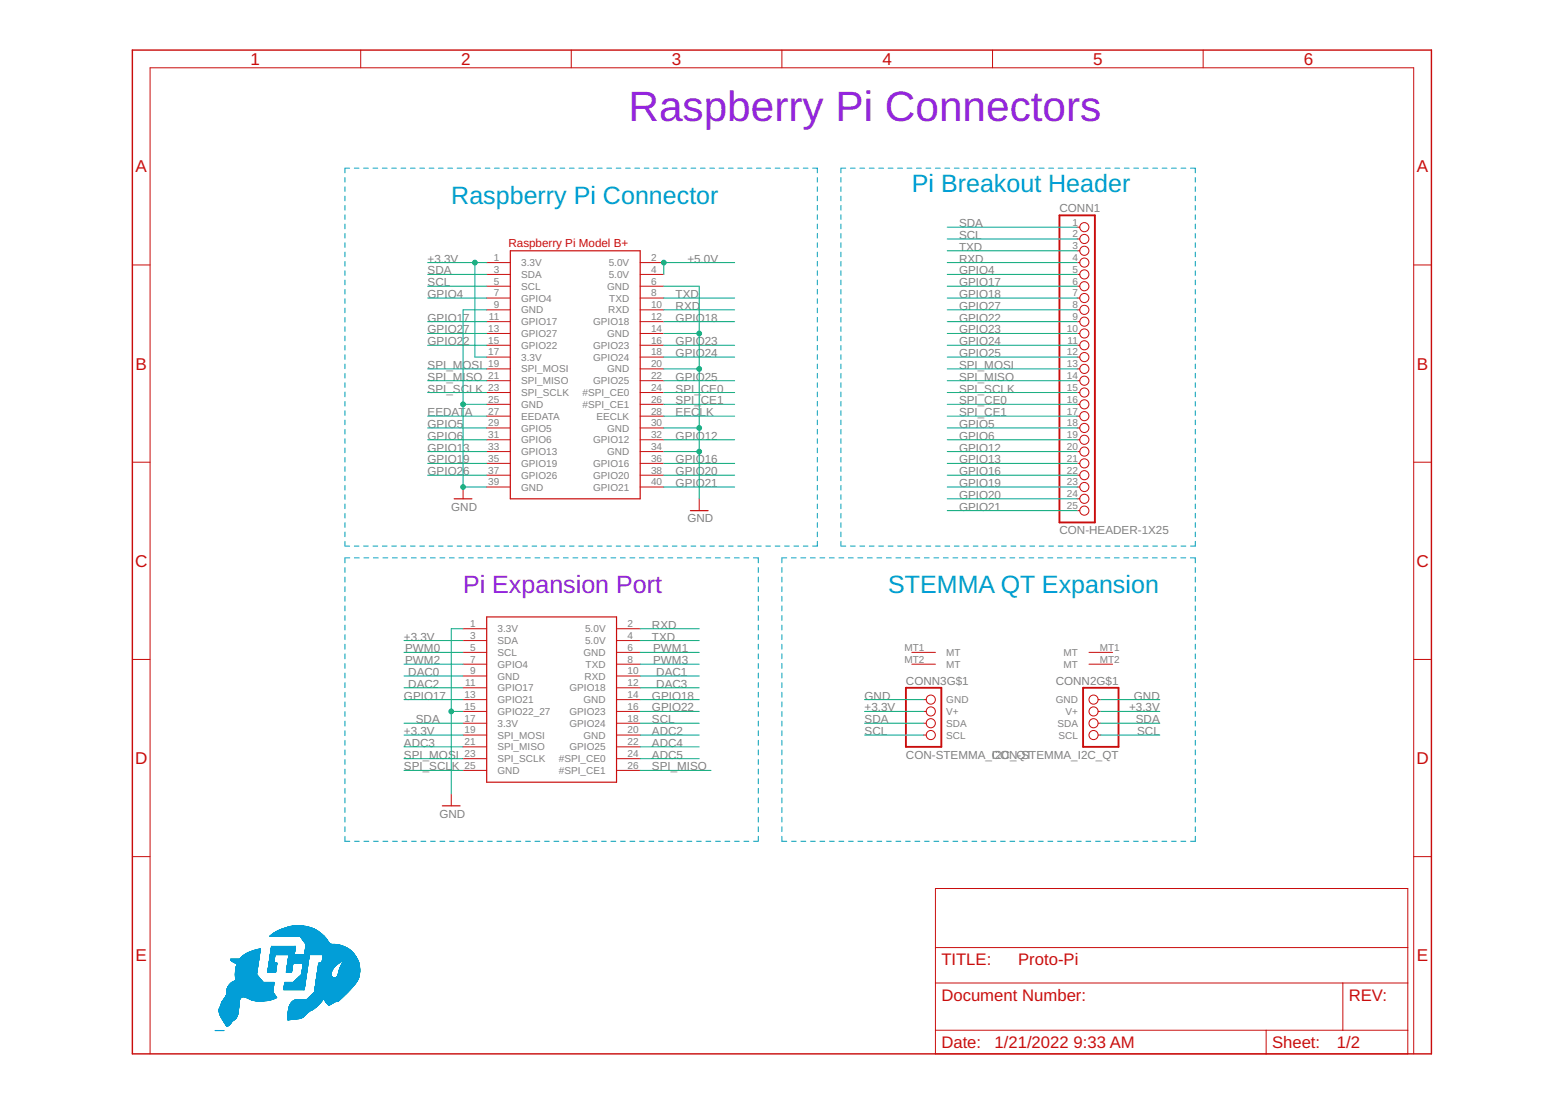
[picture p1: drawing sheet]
<svg xmlns="http://www.w3.org/2000/svg" width="420mm" height="297mm" viewBox="0 0 420 297" stroke-linecap="round" stroke-linejoin="round" font-family="sans-serif">
<defs><g id="words">
<text font-size="11.4" fill="#9425de" x="168.9" y="32.5">Raspberry Pi Connectors</text>
<g font-size="6.7" fill="#029ed7">
<text x="245.1" y="51.6">Pi Breakout Header</text>
<text x="121.3" y="54.7">Raspberry Pi Connector</text>
<text x="238.8" y="159.5">STEMMA QT Expansion</text>
</g>
<text font-size="6.7" fill="#9425de" x="124.5" y="159.5">Pi Expansion Port</text>
<g font-size="4.6" fill="#c90d0c">
<text x="67.4" y="17.5">1</text>
<text x="124" y="17.5">2</text>
<text x="180.6" y="17.5">3</text>
<text x="237.2" y="17.5">4</text>
<text x="293.8" y="17.5">5</text>
<text x="350.5" y="17.5">6</text>
<text x="36.4" y="46.4">A</text>
<text x="380.9" y="46.4">A</text>
<text x="36.4" y="99.4">B</text>
<text x="380.9" y="99.4">B</text>
<text x="36.3" y="152.4">C</text>
<text x="380.8" y="152.4">C</text>
<text x="36.3" y="205.4">D</text>
<text x="380.8" y="205.4">D</text>
<text x="36.4" y="258.4">E</text>
<text x="380.9" y="258.4">E</text>
</g>
<g font-size="4.5" fill="#c90d0c">
<text x="253" y="259.5">TITLE:</text>
<text x="273.7" y="259.5">Proto-Pi</text>
<text x="253" y="269">Document Number:</text>
<text x="362.6" y="269">REV:</text>
<text x="253" y="281.7">Date:</text>
<text x="267.3" y="281.7">1/21/2022</text>
<text x="288.6" y="281.7">9:33 AM</text>
<text x="341.9" y="281.7">Sheet:</text>
<text x="359.4" y="281.7">1/2</text>
</g>
<g font-size="3.1" fill="#808080">
<text x="284.8" y="57.1">CONN1</text>
<text x="257.8" y="61.1">SDA</text>
<text x="257.8" y="64.2">SCL</text>
<text x="114.9" y="70.6">+3.3V</text>
<text x="184.8" y="70.6">+5.0V</text>
<text x="257.8" y="67.4">TXD</text>
<text x="257.8" y="70.6">RXD</text>
<text x="114.9" y="73.8">SDA</text>
<text x="114.9" y="76.9">SCL</text>
<text x="257.8" y="73.8">GPIO4</text>
<text x="257.8" y="76.9">GPIO17</text>
<text x="114.9" y="80.1">GPIO4</text>
<text x="181.6" y="80.1">TXD</text>
<text x="181.6" y="83.3">RXD</text>
<text x="257.8" y="83.3">GPIO27</text>
<text x="257.8" y="80.1">GPIO18</text>
<text x="114.9" y="86.5">GPIO1</text>
<text x="114.9" y="89.6">GPIO2</text>
<text x="124.5" y="86.5">7</text>
<text x="124.5" y="89.6">7</text>
<text x="181.6" y="86.5">GPIO18</text>
<text x="257.8" y="86.5">GPIO22</text>
<text x="257.8" y="89.6">GPIO23</text>
<text x="114.9" y="92.8">GPIO2</text>
<text x="124.5" y="92.8">2</text>
<text x="181.6" y="96">GPIO24</text>
<text x="181.6" y="92.8">GPIO23</text>
<text x="257.8" y="92.8">GPIO24</text>
<text x="257.8" y="96">GPIO25</text>
<text x="114.9" y="99.2">SPI_MOSI</text>
<text x="257.8" y="99.2">SPI_MOSI</text>
<text x="114.9" y="102.3">SPI_MI</text>
<text x="114.9" y="105.5">SPI_SCLK</text>
<text x="125.2" y="102.3">SO</text>
<text x="181.6" y="102.3">GPIO25</text>
<text x="181.6" y="105.5">SPI_</text>
<text x="188.4" y="105.5">CE0</text>
<text x="257.8" y="102.3">SPI_MISO</text>
<text x="257.8" y="105.5">SPI_SCLK</text>
<text x="114.9" y="111.9">EEDAT</text>
<text x="124.9" y="111.9">A</text>
<text x="181.6" y="108.7">SPI_</text>
<text x="181.6" y="111.9">EEC</text>
<text x="188.1" y="111.9">LK</text>
<text x="188.4" y="108.7">CE1</text>
<text x="257.8" y="108.7">SPI_CE0</text>
<text x="257.8" y="111.9">SPI_CE1</text>
<text x="114.9" y="115">GPIO5</text>
<text x="114.9" y="118.2">GPIO6</text>
<text x="181.6" y="118.2">GPIO12</text>
<text x="257.8" y="115">GPIO5</text>
<text x="257.8" y="118.2">GPIO6</text>
<text x="114.9" y="121.4">GPIO1</text>
<text x="114.9" y="124.6">GPIO1</text>
<text x="124.5" y="121.4">3</text>
<text x="124.5" y="124.6">9</text>
<text x="181.6" y="124.6">GPIO16</text>
<text x="257.8" y="124.6">GPIO13</text>
<text x="257.8" y="121.4">GPIO12</text>
<text x="114.9" y="127.7">GPIO2</text>
<text x="124.5" y="127.7">6</text>
<text x="181.6" y="127.7">GPIO20</text>
<text x="181.6" y="130.9">GPIO21</text>
<text x="257.8" y="130.9">GPIO19</text>
<text x="257.8" y="127.7">GPIO16</text>
<text x="121.3" y="137.3">GND</text>
<text x="257.8" y="134.1">GPIO20</text>
<text x="257.8" y="137.3">GPIO21</text>
<text x="184.8" y="140.4">GND</text>
<text x="284.8" y="143.6">CON-HEADER-1X25</text>
<text x="108.6" y="172.2">+3.3V</text>
<text x="175.3" y="172.2">TXD</text>
<text x="175.3" y="169">RXD</text>
<text x="108.9" y="175.4">PWM0</text>
<text x="108.9" y="178.5">PWM2</text>
<text x="175.6" y="175.4">PWM1</text>
<text x="175.6" y="178.5">PWM3</text>
<text x="109.8" y="181.7">DAC0</text>
<text x="109.8" y="184.9">DAC2</text>
<text x="176.4" y="181.7">DAC1</text>
<text x="176.4" y="184.9">DAC3</text>
<text x="243.5" y="184.1">CONN3G$1</text>
<text x="283.8" y="184.1">CONN2G$1</text>
<text x="108.6" y="188.1">GPIO17</text>
<text x="175.3" y="191.2">GPIO22</text>
<text x="175.3" y="188.1">GPIO18</text>
<text x="232.4" y="191.2">+3.3V</text>
<text x="232.4" y="188.1">GND</text>
<text x="303.5" y="191.2">+3.3V</text>
<text x="304.8" y="188.1">GND</text>
<text x="108.6" y="197.6">+3.3V</text>
<text x="111.8" y="194.4">SDA</text>
<text x="175.3" y="194.4">SCL</text>
<text x="175.3" y="197.6">ADC2</text>
<text x="232.4" y="194.4">SDA</text>
<text x="232.4" y="197.6">SCL</text>
<text x="305.3" y="194.4">SDA</text>
<text x="305.7" y="197.6">SCL</text>
<text x="108.6" y="203.9">SPI_MOSI</text>
<text x="108.6" y="200.8">ADC3</text>
<text x="175.3" y="200.8">ADC4</text>
<text x="175.3" y="203.9">ADC5</text>
<text x="243.5" y="203.9">CON-STEMMA_CON-STEMMA_I2C_QT</text>
<text x="266.7" y="203.9">I2C_QT</text>
<text x="108.6" y="207.1">SPI_SCL</text>
<text x="121.5" y="207.1">K</text>
<text x="175.3" y="207.1">SPI_MISO</text>
<text x="118.1" y="219.8">GND</text>
</g>
<text font-size="3.1" fill="#c90d0c" x="136.7" y="66.5">Raspberry Pi Model B+</text>
<g font-size="2.7" fill="#808080">
<text x="288.3" y="60.6">1</text>
<text x="288.3" y="63.8">2</text>
<text x="132.7" y="70.2">1</text>
<text x="140.1" y="71.6">3.3V</text>
<text x="163.6" y="71.6">5.0V</text>
<text x="175" y="70.2">2</text>
<text x="288.3" y="67">3</text>
<text x="288.3" y="70.2">4</text>
<text x="132.7" y="76.5">5</text>
<text x="132.7" y="73.3">3</text>
<text x="140.1" y="77.9">SCL</text>
<text x="140.1" y="74.7">SDA</text>
<text x="163.2" y="77.9">GND</text>
<text x="163.6" y="74.7">5.0V</text>
<text x="175" y="73.3">4</text>
<text x="175" y="76.5">6</text>
<text x="288.3" y="73.3">5</text>
<text x="288.3" y="76.5">6</text>
<text x="132.7" y="82.9">9</text>
<text x="132.7" y="79.7">7</text>
<text x="140.1" y="81.1">GPIO4</text>
<text x="163.8" y="81.1">TXD</text>
<text x="175" y="82.9">10</text>
<text x="175" y="79.7">8</text>
<text x="288.3" y="79.7">7</text>
<text x="288.3" y="82.9">8</text>
<text x="131.2" y="89.2">13</text>
<text x="131.4" y="86">11</text>
<text x="140.1" y="84.2">GND</text>
<text x="140.1" y="87.4">GPIO17</text>
<text x="159.4" y="87.4">GPIO18</text>
<text x="163.5" y="84.2">RXD</text>
<text x="175" y="89.2">14</text>
<text x="175" y="86">12</text>
<text x="286.8" y="89.2">10</text>
<text x="288.3" y="86">9</text>
<text x="131.2" y="95.6">17</text>
<text x="131.2" y="92.4">15</text>
<text x="140.1" y="93.8">GPIO22</text>
<text x="140.1" y="90.6">GPIO27</text>
<text x="159.4" y="93.8">GPIO23</text>
<text x="163.2" y="90.6">GND</text>
<text x="175" y="92.4">16</text>
<text x="175" y="95.6">18</text>
<text x="286.8" y="95.6">12</text>
<text x="287" y="92.4">11</text>
<text x="131.2" y="101.9">21</text>
<text x="131.2" y="98.7">19</text>
<text x="140.1" y="96.9">3.3V</text>
<text x="140.1" y="100.1">SPI_MOSI</text>
<text x="159.4" y="96.9">GPIO24</text>
<text x="163.2" y="100.1">GND</text>
<text x="175" y="98.7">20</text>
<text x="175" y="101.9">22</text>
<text x="286.8" y="98.7">13</text>
<text x="286.8" y="101.9">14</text>
<text x="131.2" y="105.1">23</text>
<text x="140.1" y="103.3">SPI_MISO</text>
<text x="140.1" y="106.5">SPI_SCLK</text>
<text x="156.6" y="106.5">#SPI_CE0</text>
<text x="159.4" y="103.3">GPIO25</text>
<text x="175" y="105.1">24</text>
<text x="286.8" y="105.1">15</text>
<text x="131.2" y="111.4">27</text>
<text x="131.2" y="108.2">25</text>
<text x="140.1" y="112.8">EEDATA</text>
<text x="140.1" y="109.6">GND</text>
<text x="156.6" y="109.6">#SPI_CE1</text>
<text x="160.3" y="112.8">EECLK</text>
<text x="175" y="108.2">26</text>
<text x="175" y="111.4">28</text>
<text x="286.8" y="108.2">16</text>
<text x="286.8" y="111.4">17</text>
<text x="131.2" y="114.6">29</text>
<text x="131.2" y="117.8">31</text>
<text x="140.1" y="116">GPIO5</text>
<text x="140.1" y="119.2">GPIO6</text>
<text x="159.4" y="119.2">GPIO12</text>
<text x="163.2" y="116">GND</text>
<text x="175" y="114.6">30</text>
<text x="175" y="117.8">32</text>
<text x="286.8" y="114.6">18</text>
<text x="286.8" y="117.8">19</text>
<text x="131.2" y="120.9">33</text>
<text x="131.2" y="124.1">35</text>
<text x="140.1" y="122.3">GPIO13</text>
<text x="140.1" y="125.5">GPIO19</text>
<text x="159.4" y="125.5">GPIO16</text>
<text x="163.2" y="122.3">GND</text>
<text x="175" y="120.9">34</text>
<text x="175" y="124.1">36</text>
<text x="286.8" y="120.9">20</text>
<text x="286.8" y="124.1">21</text>
<text x="131.2" y="130.5">39</text>
<text x="131.2" y="127.3">37</text>
<text x="140.1" y="131.9">GND</text>
<text x="140.1" y="128.7">GPIO26</text>
<text x="159.4" y="128.7">GPIO20</text>
<text x="159.4" y="131.9">GPIO21</text>
<text x="175" y="127.3">38</text>
<text x="175" y="130.5">40</text>
<text x="286.8" y="127.3">22</text>
<text x="286.8" y="130.5">23</text>
<text x="286.8" y="133.6">24</text>
<text x="286.8" y="136.8">25</text>
<text x="126.4" y="168.6">1</text>
<text x="126.4" y="171.7">3</text>
<text x="133.7" y="170">3.3V</text>
<text x="133.7" y="173.1">SDA</text>
<text x="157.3" y="170">5.0V</text>
<text x="157.3" y="173.1">5.0V</text>
<text x="168.7" y="168.6">2</text>
<text x="168.7" y="171.7">4</text>
<text x="126.4" y="178.1">7</text>
<text x="126.4" y="174.9">5</text>
<text x="133.7" y="179.5">GPIO4</text>
<text x="133.7" y="176.3">SCL</text>
<text x="156.8" y="176.3">GND</text>
<text x="157.4" y="179.5">TXD</text>
<text x="168.7" y="174.9">6</text>
<text x="168.7" y="178.1">8</text>
<text x="243.1" y="174.9">MT1</text>
<text x="243.1" y="178.1">MT2</text>
<text x="254.4" y="176.3">MT</text>
<text x="254.4" y="179.5">MT</text>
<text x="285.9" y="176.3">MT</text>
<text x="285.9" y="179.5">MT</text>
<text x="295.7" y="174.9">MT1</text>
<text x="295.7" y="178.1">MT2</text>
<text x="125.1" y="184.4">11</text>
<text x="126.4" y="181.3">9</text>
<text x="133.7" y="182.7">GND</text>
<text x="133.7" y="185.8">GPIO17</text>
<text x="153.1" y="185.8">GPIO18</text>
<text x="157.1" y="182.7">RXD</text>
<text x="168.7" y="184.4">12</text>
<text x="168.7" y="181.3">10</text>
<text x="124.9" y="187.6">13</text>
<text x="124.9" y="190.8">15</text>
<text x="133.7" y="189">GPIO21</text>
<text x="156.8" y="189">GND</text>
<text x="168.7" y="187.6">14</text>
<text x="168.7" y="190.8">16</text>
<text x="254.4" y="189">GND</text>
<text x="283.8" y="189">GND</text>
<text x="124.9" y="194">17</text>
<text x="124.9" y="197.1">19</text>
<text x="133.7" y="195.4">3.3V</text>
<text x="133.7" y="192.2">GPIO22_27</text>
<text x="153.1" y="192.2">GPIO23</text>
<text x="153.1" y="195.4">GPIO24</text>
<text x="168.7" y="197.1">20</text>
<text x="168.7" y="194">18</text>
<text x="254.4" y="195.4">SDA</text>
<text x="254.4" y="192.2">V+</text>
<text x="284.3" y="195.4">SDA</text>
<text x="286.4" y="192.2">V+</text>
<text x="124.9" y="200.3">21</text>
<text x="124.9" y="203.5">23</text>
<text x="133.7" y="201.7">SPI_MISO</text>
<text x="133.7" y="198.5">SPI_MOSI</text>
<text x="153.1" y="201.7">GPIO25</text>
<text x="156.8" y="198.5">GND</text>
<text x="168.7" y="203.5">24</text>
<text x="168.7" y="200.3">22</text>
<text x="254.4" y="198.5">SCL</text>
<text x="284.6" y="198.5">SCL</text>
<text x="124.9" y="206.7">25</text>
<text x="133.7" y="208.1">GND</text>
<text x="133.7" y="204.9">SPI_SCLK</text>
<text x="150.2" y="204.9">#SPI_CE0</text>
<text x="150.2" y="208.1">#SPI_CE1</text>
<text x="168.7" y="206.7">26</text>
</g>
</g></defs>
<g fill="none" stroke="#029ed7" stroke-width=".27">
<path d="M92.7 47.7v1.3M92.7 50.2v1.3M92.7 52.7v1.3M92.7 55.2v1.3M92.7 57.7v1.3M94 45.2h-1.3v1.3M95.2 45.2h1.3M97.7 45.2h1.3M100.3 45.2h1.2M102.8 45.2h1.3M105.3 45.2h1.3M107.8 45.2h1.3"/>
<path d="M110.3 45.2h1.3M112.8 45.2h1.3M115.4 45.2h1.2M117.9 45.2h1.2M120.4 45.2h1.2M122.9 45.2h1.3M125.4 45.2h1.3M127.9 45.2h1.3M130.5 45.2h1.2M132.9 45.2h1.3M135.5 45.2h1.2M138 45.2h1.3"/>
<path d="M140.5 45.2h1.3M143 45.2h1.3M145.5 45.2h1.3M148 45.2h1.3M150.6 45.2h1.2M153.1 45.2h1.2M155.6 45.2h1.2M158.1 45.2h1.3M160.6 45.2h1.3M163.1 45.2h1.3M165.7 45.2h1.2M168.2 45.2h1.2"/>
<path d="M170.7 45.2h1.2M173.2 45.2h1.3M175.7 45.2h1.3M178.2 45.2h1.3M180.7 45.2h1.3M183.2 45.2h1.3M185.8 45.2h1.2M188.3 45.2h1.2M190.8 45.2h1.2M193.3 45.2h1.3M195.8 45.2h1.3M198.3 45.2h1.3"/>
<path d="M200.9 45.2h1.2M203.4 45.2h1.2M205.9 45.2h1.2M208.4 45.2h1.3M210.9 45.2h1.3M213.4 45.2h1.3M215.9 45.2h1.3M218.4 45.2h1.3v1.3M219.7 47.7v1.3M219.7 50.2v1.3M219.7 52.7v1.3M219.7 55.2v1.3"/>
<path d="M219.7 57.7v1.3M226.1 47.7v1.3M226.1 50.2v1.3M226.1 52.7v1.3M226.1 55.2v1.3M226.1 57.7v1.3M227.4 45.2h-1.3v1.3M228.6 45.2h1.3M231.1 45.2h1.3M233.7 45.2h1.3M236.2 45.2h1.3M238.8 45.2h1.3"/>
<path d="M241.3 45.2h1.3M243.8 45.2h1.3M246.4 45.2h1.3M248.9 45.2h1.3M251.5 45.2h1.3M254 45.2h1.3M256.5 45.2h1.3M259.1 45.2h1.2M261.6 45.2h1.3M264.2 45.2h1.2M266.7 45.2h1.3M269.2 45.2h1.3"/>
<path d="M271.8 45.2h1.2M274.3 45.2h1.3M276.8 45.2h1.3M279.4 45.2h1.3M281.9 45.2h1.3M284.5 45.2h1.2M287 45.2h1.3M289.5 45.2h1.3M292.1 45.2h1.3M294.6 45.2h1.3M297.2 45.2h1.2M299.7 45.2h1.3"/>
<path d="M302.2 45.2h1.3M304.8 45.2h1.3M307.3 45.2h1.3M309.9 45.2h1.2M312.4 45.2h1.3M314.9 45.2h1.3M317.5 45.2h1.3M320 45.2h1.3v1.3M321.3 47.7v1.3M321.3 50.2v1.3M321.3 52.7v1.3M321.3 55.2v1.3"/>
<path d="M321.3 57.7v1.3M92.7 60.2v1.3M92.7 62.8v1.2M92.7 65.3v1.2M92.7 67.8v1.2M92.7 70.3v1.2M92.7 72.8v1.2M92.7 75.3v1.3M92.7 77.8v1.3M219.7 60.2v1.3M219.7 62.8v1.2M219.7 65.3v1.2"/>
<path d="M219.7 67.8v1.2M219.7 70.3v1.2M219.7 72.8v1.2M219.7 75.3v1.3M219.7 77.8v1.3M226.1 60.2v1.3M226.1 62.8v1.2M226.1 65.3v1.2M226.1 67.8v1.2M226.1 70.3v1.2M226.1 72.8v1.2M226.1 75.3v1.3"/>
<path d="M226.1 77.8v1.3M321.3 60.2v1.3M321.3 62.8v1.2M321.3 65.3v1.2M321.3 67.8v1.2M321.3 70.3v1.2M321.3 72.8v1.2M321.3 75.3v1.3M321.3 77.8v1.3M92.7 80.3v1.3M92.7 82.8v1.3M92.7 85.3v1.3"/>
<path d="M92.7 87.8v1.3M92.7 90.3v1.3M92.7 92.9v1.2M92.7 95.4v1.2M92.7 97.9v1.2M219.7 80.3v1.3M219.7 82.8v1.3M219.7 85.3v1.3M219.7 87.8v1.3M219.7 90.3v1.3M219.7 92.9v1.2M219.7 95.4v1.2"/>
<path d="M219.7 97.9v1.2M226.1 80.3v1.3M226.1 82.8v1.3M226.1 85.3v1.3M226.1 87.8v1.3M226.1 90.3v1.3M226.1 92.9v1.2M226.1 95.4v1.2M226.1 97.9v1.2M321.3 80.3v1.3M321.3 82.8v1.3M321.3 85.3v1.3"/>
<path d="M321.3 87.8v1.3M321.3 90.3v1.3M321.3 92.9v1.2M321.3 95.4v1.2M321.3 97.9v1.2M92.7 100.4v1.2M92.7 102.9v1.2M92.7 105.4v1.3M92.7 107.9v1.3M92.7 110.4v1.3M92.7 112.9v1.3M92.7 115.4v1.3"/>
<path d="M92.7 117.9v1.3M219.7 100.4v1.2M219.7 102.9v1.2M219.7 105.4v1.3M219.7 107.9v1.3M219.7 110.4v1.3M219.7 112.9v1.3M219.7 115.4v1.3M219.7 117.9v1.3M226.1 100.4v1.2M226.1 102.9v1.2M226.1 105.4v1.3"/>
<path d="M226.1 107.9v1.3M226.1 110.4v1.3M226.1 112.9v1.3M226.1 115.4v1.3M226.1 117.9v1.3M321.3 100.4v1.2M321.3 102.9v1.2M321.3 105.4v1.3M321.3 107.9v1.3M321.3 110.4v1.3M321.3 112.9v1.3M321.3 115.4v1.3"/>
<path d="M321.3 117.9v1.3M92.7 120.4v1.3M92.7 123v1.2M92.7 125.5v1.2M92.7 128v1.2M92.7 130.5v1.2M92.7 133v1.2M92.7 135.5v1.3M92.7 138v1.3M219.7 120.4v1.3M219.7 123v1.2M219.7 125.5v1.2"/>
<path d="M219.7 128v1.2M219.7 130.5v1.2M219.7 133v1.2M219.7 135.5v1.3M219.7 138v1.3M226.1 120.4v1.3M226.1 123v1.2M226.1 125.5v1.2M226.1 128v1.2M226.1 130.5v1.2M226.1 133v1.2M226.1 135.5v1.3"/>
<path d="M226.1 138v1.3M321.3 120.4v1.3M321.3 123v1.2M321.3 125.5v1.2M321.3 128v1.2M321.3 130.5v1.2M321.3 133v1.2M321.3 135.5v1.3M321.3 138v1.3M92.7 145.5v1.3h1.3M92.7 140.5v1.3M92.7 143v1.3"/>
<path d="M92.7 152.5v1.4M92.7 155.1v1.4M92.7 157.7v1.3M94 150h-1.3v1.3M95.2 146.8h1.3M95.3 150h1.3M97.7 146.8h1.3M97.8 150h1.3M100.3 146.8h1.2M100.4 150h1.3M102.8 146.8h1.3M102.9 150h1.3"/>
<path d="M105.3 146.8h1.3M105.5 150h1.3M107.8 146.8h1.3M108.1 150h1.2M110.3 146.8h1.3M110.6 150h1.3M112.8 146.8h1.3M113.2 150h1.3M115.4 146.8h1.2M115.7 150h1.3M117.9 146.8h1.2M118.3 150h1.3"/>
<path d="M120.4 146.8h1.2M120.8 150h1.3M122.9 146.8h1.3M123.4 150h1.3M125.4 146.8h1.3M125.9 150h1.3M127.9 146.8h1.3M128.5 150h1.3M130.5 146.8h1.2M131 150h1.3M132.9 146.8h1.3M133.6 150h1.3"/>
<path d="M135.5 146.8h1.2M136.1 150h1.3M138 146.8h1.3M138.7 150h1.3M140.5 146.8h1.3M141.2 150h1.4M143 146.8h1.3M143.8 150h1.3M145.5 146.8h1.3M146.3 150h1.4M148 146.8h1.3M148.9 150h1.3"/>
<path d="M150.6 146.8h1.2M151.5 150h1.3M153.1 146.8h1.2M154 150h1.3M155.6 146.8h1.2M156.6 150h1.3M158.1 146.8h1.3M159.1 150h1.3M160.6 146.8h1.3M161.7 150h1.3M163.1 146.8h1.3M164.2 150h1.3"/>
<path d="M165.7 146.8h1.2M166.8 150h1.3M168.2 146.8h1.2M169.3 150h1.3M170.7 146.8h1.2M171.9 150h1.3M173.2 146.8h1.3M174.4 150h1.3M175.7 146.8h1.3M177 150h1.3M178.2 146.8h1.3M179.6 150h1.2"/>
<path d="M180.7 146.8h1.3M182.1 150h1.3M183.2 146.8h1.3M184.7 150h1.3M185.8 146.8h1.2M187.2 150h1.3M188.3 146.8h1.2M189.8 150h1.3M190.8 146.8h1.2M192.3 150h1.3M193.3 146.8h1.3M194.9 150h1.3"/>
<path d="M195.8 146.8h1.3M197.4 150h1.3M198.3 146.8h1.3M200 150h1.3M200.9 146.8h1.2M202.5 150h1.3v1.3M203.4 146.8h1.2M203.8 152.5v1.4M203.8 155.1v1.4M203.8 157.7v1.3M205.9 146.8h1.2M208.4 146.8h1.3"/>
<path d="M210.2 152.5v1.4M210.2 155.1v1.4M210.2 157.7v1.3M210.9 146.8h1.3M211.5 150h-1.3v1.3M212.7 150h1.3M213.4 146.8h1.3M215.3 150h1.3M215.9 146.8h1.3M217.8 150h1.4M219.7 140.5v1.3M219.7 143v1.3"/>
<path d="M219.7 145.5v1.3h-1.3M220.4 150h1.3M222.9 150h1.4M225.5 150h1.3M226.1 145.5v1.3h1.3M226.1 140.5v1.3M226.1 143v1.3M228.1 150h1.3M228.6 146.8h1.3M230.6 150h1.3M231.1 146.8h1.3M233.2 150h1.3"/>
<path d="M233.7 146.8h1.3M235.7 150h1.3M236.2 146.8h1.3M238.3 150h1.3M238.8 146.8h1.3M240.8 150h1.3M241.3 146.8h1.3M243.4 150h1.3M243.8 146.8h1.3M245.9 150h1.3M246.4 146.8h1.3M248.5 150h1.3"/>
<path d="M248.9 146.8h1.3M251.1 150h1.2M251.5 146.8h1.3M253.6 150h1.3M254 146.8h1.3M256.2 150h1.3M256.5 146.8h1.3M258.7 150h1.3M259.1 146.8h1.2M261.3 150h1.3M261.6 146.8h1.3M263.8 150h1.3"/>
<path d="M264.2 146.8h1.2M266.4 150h1.3M266.7 146.8h1.3M268.9 150h1.3M269.2 146.8h1.3M271.5 150h1.3M271.8 146.8h1.2M274 150h1.3M274.3 146.8h1.3M276.6 150h1.3M276.8 146.8h1.3M279.1 150h1.3"/>
<path d="M279.4 146.8h1.3M281.7 150h1.3M281.9 146.8h1.3M284.2 150h1.4M284.5 146.8h1.2M286.8 150h1.3M287 146.8h1.3M289.3 150h1.4M289.5 146.8h1.3M291.9 150h1.3M292.1 146.8h1.3M294.5 150h1.3"/>
<path d="M294.6 146.8h1.3M297 150h1.3M297.2 146.8h1.2M299.6 150h1.3M299.7 146.8h1.3M302.1 150h1.3M302.2 146.8h1.3M304.7 150h1.3M304.8 146.8h1.3M307.2 150h1.3M307.3 146.8h1.3M309.8 150h1.3"/>
<path d="M309.9 146.8h1.2M312.3 150h1.3M312.4 146.8h1.3M314.9 150h1.3M314.9 146.8h1.3M317.4 150h1.3M317.5 146.8h1.3M320 150h1.3v1.3M321.3 145.5v1.3h-1.3M321.3 140.5v1.3M321.3 143v1.3M321.3 152.5v1.4"/>
<path d="M321.3 155.1v1.4M321.3 157.7v1.3M92.7 160.3v1.3M92.7 162.9v1.3M92.7 165.5v1.3M92.7 168v1.4M92.7 170.6v1.3M92.7 173.2v1.3M92.7 175.8v1.3M92.7 178.4v1.3M203.8 160.3v1.3M203.8 162.9v1.3"/>
<path d="M203.8 165.5v1.3M203.8 168v1.4M203.8 170.6v1.3M203.8 173.2v1.3M203.8 175.8v1.3M203.8 178.4v1.3M210.2 160.3v1.3M210.2 162.9v1.3M210.2 165.5v1.3M210.2 168v1.4M210.2 170.6v1.3M210.2 173.2v1.3"/>
<path d="M210.2 175.8v1.3M210.2 178.4v1.3M321.3 160.3v1.3M321.3 162.9v1.3M321.3 165.5v1.3M321.3 168v1.4M321.3 170.6v1.3M321.3 173.2v1.3M321.3 175.8v1.3M321.3 178.4v1.3M92.7 180.9v1.4M92.7 183.5v1.3"/>
<path d="M92.7 186.1v1.3M92.7 188.7v1.3M92.7 191.3v1.3M92.7 193.8v1.4M92.7 196.4v1.4M92.7 199v1.3M203.8 180.9v1.4M203.8 183.5v1.3M203.8 186.1v1.3M203.8 188.7v1.3M203.8 191.3v1.3M203.8 193.8v1.4"/>
<path d="M203.8 196.4v1.4M203.8 199v1.3M210.2 180.9v1.4M210.2 183.5v1.3M210.2 186.1v1.3M210.2 188.7v1.3M210.2 191.3v1.3M210.2 193.8v1.4M210.2 196.4v1.4M210.2 199v1.3M321.3 180.9v1.4M321.3 183.5v1.3"/>
<path d="M321.3 186.1v1.3M321.3 188.7v1.3M321.3 191.3v1.3M321.3 193.8v1.4M321.3 196.4v1.4M321.3 199v1.3M92.7 201.6v1.3M92.7 204.2v1.3M92.7 206.8v1.3M92.7 209.3v1.4M92.7 211.9v1.4M92.7 214.5v1.3"/>
<path d="M92.7 217.1v1.3M92.7 219.7v1.3M203.8 201.6v1.3M203.8 204.2v1.3M203.8 206.8v1.3M203.8 209.3v1.4M203.8 211.9v1.4M203.8 214.5v1.3M203.8 217.1v1.3M203.8 219.7v1.3M210.2 201.6v1.3M210.2 204.2v1.3"/>
<path d="M210.2 206.8v1.3M210.2 209.3v1.4M210.2 211.9v1.4M210.2 214.5v1.3M210.2 217.1v1.3M210.2 219.7v1.3M321.3 201.6v1.3M321.3 204.2v1.3M321.3 206.8v1.3M321.3 209.3v1.4M321.3 211.9v1.4M321.3 214.5v1.3"/>
<path d="M321.3 217.1v1.3M321.3 219.7v1.3M92.7 222.2v1.4M92.7 224.8v1.3h1.3M95.3 226.1h1.3M97.8 226.1h1.3M100.4 226.1h1.3M102.9 226.1h1.3M105.5 226.1h1.3M108.1 226.1h1.2M110.6 226.1h1.3M113.2 226.1h1.3"/>
<path d="M115.7 226.1h1.3M118.3 226.1h1.3M120.8 226.1h1.3M123.4 226.1h1.3M125.9 226.1h1.3M128.5 226.1h1.3M131 226.1h1.3M133.6 226.1h1.3M136.1 226.1h1.3M138.7 226.1h1.3M141.2 226.1h1.4M143.8 226.1h1.3"/>
<path d="M146.3 226.1h1.4M148.9 226.1h1.3M151.5 226.1h1.3M154 226.1h1.3M156.6 226.1h1.3M159.1 226.1h1.3M161.7 226.1h1.3M164.2 226.1h1.3M166.8 226.1h1.3M169.3 226.1h1.3M171.9 226.1h1.3M174.4 226.1h1.3"/>
<path d="M177 226.1h1.3M179.6 226.1h1.2M182.1 226.1h1.3M184.7 226.1h1.3M187.2 226.1h1.3M189.8 226.1h1.3M192.3 226.1h1.3M194.9 226.1h1.3M197.4 226.1h1.3M200 226.1h1.3M203.8 222.2v1.4M203.8 224.8v1.3h-1.3"/>
<path d="M210.2 224.8v1.3h1.3M210.2 222.2v1.4M212.7 226.1h1.3M215.3 226.1h1.3M217.8 226.1h1.4M220.4 226.1h1.3M222.9 226.1h1.4M225.5 226.1h1.3M228.1 226.1h1.3M230.6 226.1h1.3M233.2 226.1h1.3M235.7 226.1h1.3"/>
<path d="M238.3 226.1h1.3M240.8 226.1h1.3M243.4 226.1h1.3M245.9 226.1h1.3M248.5 226.1h1.3M251.1 226.1h1.2M253.6 226.1h1.3M256.2 226.1h1.3M258.7 226.1h1.3M261.3 226.1h1.3M263.8 226.1h1.3M266.4 226.1h1.3"/>
<path d="M268.9 226.1h1.3M271.5 226.1h1.3M274 226.1h1.3M276.6 226.1h1.3M279.1 226.1h1.3M281.7 226.1h1.3M284.2 226.1h1.4M286.8 226.1h1.3M289.3 226.1h1.4M291.9 226.1h1.3M294.5 226.1h1.3M297 226.1h1.3"/>
<path d="M299.6 226.1h1.3M302.1 226.1h1.3M304.7 226.1h1.3M307.2 226.1h1.3M309.8 226.1h1.3M312.3 226.1h1.3M314.9 226.1h1.3M317.4 226.1h1.3M321.3 222.2v1.4M321.3 224.8v1.3h-1.3M62 257.9h7.6M62 258h7.6"/>
<path d="M62 258.1h7.6M62.2 258.2h7.3M62.3 258.3h7.2M62.4 258.4h7.1M62.5 258.5h7M62.7 258.6h6.8M62.8 258.6h6.7M62.9 258.7h6.5M63.1 258.8h6.3M63.2 258.8h6.2M63.3 258.9h6.1M63.5 260h5.8"/>
<path d="M63.5 259h5.9M63.5 259.9h5.8M63.5 259.7h5.8M63.6 259.7h5.7M63.6 259h5.8M63.6 259.6h5.7M63.7 259.4h5.7M63.7 259.2h5.7M63.7 259.1h5.7M64.5 257.7h5.1M64.6 257.6h5M64.8 257.5h4.8"/>
<path d="M64.9 257.3h4.8M65 257.2h4.7M65.2 257.1h4.5M65.3 256.9h4.4M65.4 256.9h4.3M65.5 256.8h4.2M65.6 256.8h4.2M65.7 256.7h4.1M65.8 256.6h4M65.9 256.5h3.9M66 256.5h3.8M66.3 256.3h3.5"/>
<path d="M66.5 256.2h3.3M66.7 256.1h3.1M67.1 255.9h2.8M67.4 255.8h2.5M67.7 255.7h2.2M68.1 255.5h1.8M68.3 255.5h1.7M68.6 255.4h1.4M68.8 255.3h1.2M69 255.3h1M69.3 255.2h.7M69.3 259.8h-5.8"/>
<path d="M69.3 259.6h-5.7M69.4 259.5h-5.7M69.4 259.3h-5.7M69.6 258.2h-7.5M69.6 258l-7.6 .1M69.6 257.8h-7.6M69.6 257.6l-5 .1M69.6 255.1h.4M69.6 257.5l-4.9 .1M69.7 257.4h-4.9M69.7 257.3h-4.8M69.7 257.1l-4.6 .1"/>
<path d="M69.7 257h-4.5M69.8 256.4h-3.7M69.8 256.2l-3.5 .1M69.8 256.1h-3.2M69.9 256h-3M69.9 255.8l-2.7 .1M69.9 255.7h-2.4M69.9 255.6h-2M72.2 260h2.1M72.2 259.9h2.1M72.2 259.8h2.1M72.2 259.7h2.1"/>
<path d="M72.2 259.6h2.1M72.2 259.5h2.2M72.2 259.3h2.2M72.3 259.2h2.1M72.3 259.1h2.1M72.3 259h2.1M72.3 258.9h2.1M72.3 258.8l2.2 .1M72.3 258.7h1.3M72.4 258.6h1.2M72.4 258.4h1.3M72.4 258.3h1.3"/>
<path d="M72.4 258.2h1.3M72.4 258.1h1.3M72.4 258h1.3M72.5 257.9h1.2M72.5 257.9h1.3M72.5 257.8h1.3M72.5 257.7h1.3M72.5 257.6h1.3M72.5 251.7h14.6M72.5 257.4h1.3M72.6 257.3h1.2M72.6 257.2h1.3"/>
<path d="M72.6 257h1.3M72.6 251.6h14.5M72.6 256.9h1.3M72.6 256.8h1.3M72.6 256.6h10.6M72.6 256.6h6.5M72.6 251.6h14.4M72.7 256.5h6.4M72.7 256.3h6.4M72.7 256.2h6.5M72.7 251.5h14.2M72.7 256.1h6.5"/>
<path d="M72.8 255.9h6.4M72.8 255.8h6.4M72.8 255.6h6.4M72.8 255.5h6.5M72.8 251.4h14.1M72.8 255.4h6.5M72.8 255.3h6.5M72.9 255.2h6.4M72.9 255.1h6.4M72.9 251.4h13.9M72.9 255h6.4M72.9 254.7h6.5"/>
<path d="M73 254.6h6.4M73 254.5h6.4M73 251.3h13.7M73 254.4h.1M73.1 251.2h13.5M73.2 251.2h13.4M73.2 251.1h13.3M73.3 251h13.1M73.4 251h12.9M73.5 250.9h12.8M73.6 258.8h-1.3M73.6 258.7h-1.3"/>
<path d="M73.6 250.8h12.5M73.7 258.5l-1.3 .1M73.7 258.4h-1.3M73.7 250.8h12.4M73.8 257.6l-1.3 .1M73.8 257.5h-1.3M73.8 250.7h12.2M73.8 257.4h-1.3M73.9 257.2l-1.3 .1M73.9 257.1l-1.3 .1M73.9 257h-1.3M73.9 256.7l-1.3 .1"/>
<path d="M74 250.6h11.9M74.1 250.5h11.7M74.2 250.5h11.5M74.3 250.4h11.3M74.3 259.9h-2.1M74.4 259.5l-2.2 .1M74.4 259.4h-2.2M74.4 259.2l-2.2 .1M74.4 250.4h11.2M74.5 250.3h10.9M74.7 250.2h10.7M74.8 250.1h10.4"/>
<path d="M75 250.1h10.1M75.1 250h9.9M75.2 250h9.7M75.4 249.9h9.4M75.6 249.8h9.1M75.8 249.7h8.7M76 249.7h8.3M76.1 249.6h8.1M76.3 249.6h7.8M76.5 249.5h7.4M76.8 249.4h6.9M77 249.3h6.4"/>
<path d="M77.2 259.9h1.4M77.2 249.3h6M77.2 259.7h1.4M77.2 259.6h1.4M77.2 259.5h1.5M77.3 259.3h1.4M77.3 259.2h1.4M77.3 259.1h1.4M77.3 259h1.4M77.3 258.9h1.4M77.3 258.9h5.5M77.3 258.8h5.5"/>
<path d="M77.3 258.7h5.6M77.4 258.6h5.5M77.4 249.2h5.6M77.4 258.5h5.5M77.4 258.4h5.5M77.4 258.2h5.5M77.4 258h5.6M77.5 257.8h5.5M77.5 257.6h5.5M77.5 257.5h5.5M77.5 257.5h5.6M77.6 257.4h5.5"/>
<path d="M77.6 257.3h5.5M77.6 257.2h5.5M77.6 257.1h5.5M77.6 256.9h5.5M77.6 256.8h5.5M77.6 249.2h5.1M77.9 249.1h4.6M78.2 249h3.9M78.6 259.9l-1.4 .1M78.6 248.9h3M78.6 259.8h-1.4M78.6 259.7h-1.4"/>
<path d="M78.7 259.5l-1.5 .1M78.7 259.4h-1.5M79 248.9h2.2M79.1 256.5h-6.4M79.1 256.3l-6.4 .1M79.2 255.9l-6.5 .1M79.2 255.7h-6.4M79.3 255.5l-6.5 .1M79.3 255.4l-6.5 .1M79.3 254.4h.1M79.3 255.2h-6.4M79.4 254.9h-6.5"/>
<path d="M79.4 254.8h-6.5M79.4 254.7h-6.5M79.4 254.4h-6.4M80.7 251.7l6.5 .1M80.8 251.8h6.5M80.8 251.9h6.5M80.9 251.9l6.5 .1M80.9 252h6.6M81 252.1h6.5M81 252.1l6.6 .1M81.1 252.2h6.6M81.1 252.3h6.6"/>
<path d="M81.2 252.3l6.5 .1M81.2 252.4h6.6M81.3 252.5h6.5M81.3 252.5l6.6 .1M81.4 260h1.3M81.4 252.6h6.5M81.4 259.9h1.3M81.4 259.7h1.3M81.4 259.6h1.3M81.4 252.7h6.6M81.4 259.5h1.3M81.4 259.3h1.4"/>
<path d="M81.4 252.7l6.6 .1M81.5 259.2h1.3M81.5 259.1h1.3M81.5 259h1.3M81.5 258.9h1.3M81.5 252.8h6.5M81.6 252.9h6.5M81.6 252.9l6.5 .1M81.7 253h6.5M81.7 253.1h6.5M81.8 253.1l6.5 .1M81.8 253.2h6.5"/>
<path d="M81.9 256.6h13.4M81.9 253.3h6.5M81.9 256.5h13.3M81.9 256.4l13.3 .1M81.9 256.4h13.2M81.9 256.3h13.2M81.9 256.2l13.1 .1M81.9 253.3l6.5 .1M81.9 256.2h13.1M81.9 256.1h13M82 256l12.9 .1M82 255.9l12.8 .1"/>
<path d="M82 255.9h12.7M82 255.8l12.7 .1M82 253.4h6.5M82 255.8h12.6M82 255.7h12.6M82 255.6l12.5 .1M82 255.6h12.4M82 253.5h6.5M82 255.5h12.3M82 255.5h12.2M82 255.4h12.1M82 255.3h12.1"/>
<path d="M82 253.5l6.6 .1M82.1 255.2l11.9 .1M82.1 255.2h11.8M82.1 255.1h11.6M82.1 255l11.5 .1M82.1 255h11.5M82.1 253.6h6.6M82.1 254.9h11.4M82.1 254.8l11.2 .1M82.1 254.7l11.1 .1M82.1 254.7h11M82.1 254.6l10.8 .1"/>
<path d="M82.1 254.6h10.7M82.1 253.7h6.7M82.2 254.5h10.5M82.2 254.4l10.3 .1M82.2 254.3l10.1 .1M82.2 254.3h10M82.2 253.7l6.8 .1M82.2 254.2l9.8 .1M82.2 254.2h9.6M82.2 254.1h9.5M82.2 254.1h9.2M82.3 253.9l8.8 .1"/>
<path d="M82.3 253.8l7.7 .1M82.3 253.9h8.3M82.7 259.8h-1.3M82.7 259.5h-1.3M82.8 259.4h-1.4M82.8 259.2l-1.3 .1M82.8 259.1l-1.3 .1M82.9 258.6l-5.5 .1M82.9 258.2l-5.5 .1M83 258.1h-5.6M83 258h-5.6M83 257.8l-5.5 .1"/>
<path d="M83 257.7h-5.5M83 257.6h-5.5M83.1 257h-5.5M83.2 256.7h-5.6M85.6 259.7h4.5M86.6 258.3h9.7M86.6 258.2h9.6M86.7 258.1h9.5M86.7 258h9.4M86.7 257.9l9.4 .1M86.7 257.8l9.4 .1M86.7 257.8h9.3"/>
<path d="M86.7 257.7h9.3M86.7 257.6l9.3 .1M86.7 257.6h9.2M86.7 257.4l9.1 .1M86.8 257.4h9M86.8 257.3h9M86.8 257.2l8.9 .1M86.8 257.2h8.9M86.8 257.1h8.9M86.8 257l8.8 .1M86.8 257h8.8M86.8 256.9h8.7"/>
<path d="M86.8 256.8h8.7M86.8 256.8h8.6M86.9 256.7h8.5M86.9 256.6h8.4M89.8 260h-4.3M89.9 259.9l-4.4 .1M89.9 259.9h-4.4M90 259.8h-4.5M90.1 259.7l-4.5 .1M90.2 259.6h-4.6M90.3 259.5l-4.7 .1M90.4 259.5h-4.8"/>
<path d="M90.5 259.4h-4.9M90.5 259.3l-4.9 .1M90.6 259.2l-5 .1M90.7 259.2h-5.1M90.8 259.1l-5.2 .1M90.9 259l-5.3 .1M91 259h-5.3M91.1 258.9l-5.4 .1M91.2 258.8l-5.5 .1M91.3 258.8h-4.7M91.4 258.7l-4.8 .1M91.5 260h5.1"/>
<path d="M91.5 259.9h5.1M91.5 258.6l-4.9 .1M91.5 259.8h5.1M91.6 259.7h5M91.6 258.6h-5M91.7 259.6h4.9M91.7 259.5h4.9M91.7 259.4h4.9M91.7 258.5l-5.1 .1M91.8 259.3l4.8 .1M91.8 259.3h4.8M91.8 259.2h4.8"/>
<path d="M91.8 258.4l-5.2 .1M91.9 259.1h4.7M91.9 259.1h4.6M91.9 259h4.6M91.9 258.4h-5.3M92 259h4.5M92 258.9h4.5M92 258.8h4.5M92.1 258.7h4.3M92.1 258.3l-5.5 .1M92.2 258.6h4.2M92.2 258.5h4.2"/>
<path d="M92.3 258.4h4M92.3 258.3h4M58.9 271.6h5.2M58.9 271.5h5.2M58.9 271.8h5.2M58.9 271.7h5.2M58.9 271.4h5.2M58.9 271.9h5.2M58.9 271.3h5.2M58.9 272.2h5.2M58.9 272h5.2M58.9 271.2h5.2"/>
<path d="M58.9 272.2h5.1M59 271.1h5.2M59 272.4h5M59 272.5h5M59.1 272.6h4.8M59.1 272.7h4.8M59.1 270.9h5.1M59.1 272.8h4.8M59.1 270.8h5.1M59.2 270.7h5M59.2 272.9h4.6M59.2 273h4.6"/>
<path d="M59.3 270.5h4.9M59.3 270.4h4.9M59.3 273.2h4.4M59.3 270.3h4.9M59.4 270.2h4.8M59.4 273.3h4.3M59.4 273.4h4.2M59.4 270h4.9M59.5 273.4h4.1M59.5 269.9h4.8M59.5 269.7h4.8M59.5 273.6h4"/>
<path d="M59.5 269.6h4.8M59.6 269.5h4.7M59.6 273.7h3.8M59.6 269.4h4.7M59.7 273.9h3.6M59.7 269.3h4.6M59.8 274h3.3M59.8 269.2h4.5M59.8 274.1h3.2M59.8 269.1h4.5M59.9 274.2h2.9M59.9 269h4.5"/>
<path d="M59.9 274.3h2.9M60 274.4h2.7M60 274.4h2.5M60.1 274.5h2.4M60.1 274.6h2.3M60.2 274.6h2.2M60.2 274.7h2.1M60.2 274.8h2.1M60.3 274.8h1.9M60.3 274.9h1.9M60.4 275h1.7M60.5 275.1h1.5"/>
<path d="M60.5 275.2h1.5M60.5 275.3h1.4M60.6 275.3h1.2M60.6 268h13.7M60.6 267.9h13.6M60.7 267.8h13.4M60.7 267.7l13.4 .1M60.8 275.6h.8M60.8 267.7h13.2M60.8 267.6h13.2M60.8 267.5l13.2 .1M60.9 275.7h.5"/>
<path d="M60.9 267.5h13M60.9 267.4h12.9M60.9 267.3h12.8M60.9 267.2h12.8M61 275.8h.2M61 267.1l12.6 .1M61 267.1h12.6M61 267h12.5M61 266.8l12.4 .1M61 266.8h12.4M61 266.7l12.3 .1M61 266.6h12.3"/>
<path d="M61 266.5h12.3M61 266.4h12.3M61 266.3h12.4M61 266.2h12.4M61 266.1h12.4M61 266h12.4M61 265.9h12.4M61.1 265.8h12.3M61.1 265.7h12.3M61.2 265.5h12.3M61.2 265.4h12.3M61.2 265.3h12.3"/>
<path d="M61.3 275.8h-.4M61.3 265.3h12.2M61.4 265h12.2M61.4 275.7h-.6M61.5 264.9h12.1M61.6 264.9h12M61.6 264.8h12M61.7 275.5h-1M61.7 264.7h11.9M61.7 275.4l-1 .1M61.8 275.4h-1.2M61.8 264.5h11.8"/>
<path d="M62 264.4h11.6M62.1 264.3h11.6M62.3 264.1h11.4M62.4 264.1h11.3M62.5 264h8.2M62.6 263.9h8M62.7 263.9h7.8M62.9 263.8h7.6M62.9 274.2h-3M63 263.7h7.4M63.2 263.7h7.2M63.2 274h-3.4"/>
<path d="M63.2 262.1l6 .1M63.2 262.1h5.9M63.2 262h5.8M63.2 261.9l5.8 .1M63.2 261.8h5.8M63.3 262.5h6.1M63.3 262.4h6.1M63.3 262.3l6 .1M63.3 262.3h6M63.3 262.2l5.9 .1M63.3 261.7h5.7M63.3 261.6h5.7"/>
<path d="M63.3 261.5h5.7M63.3 261.4h5.7M63.3 261.4h5.8M63.3 262.7h6.3M63.3 262.6l6.3 .1M63.3 262.6h6.2M63.3 261.2h5.8M63.3 263.6h7M63.3 263h6.5M63.3 262.9h6.5M63.3 262.8h6.4M63.3 262.7l6.4 .1"/>
<path d="M63.3 261.1h5.8M63.3 260.9h5.8M63.3 260.8h5.9M63.3 273.8l-3.6 .1M63.3 263.5h7M63.3 263l6.6 .1M63.3 260.7h5.9M63.4 263.5h6.8M63.4 263.1h6.6M63.4 260.5h5.8M63.4 263.4h6.8M63.4 263.1l6.6 .1"/>
<path d="M63.4 260.4h5.8M63.4 273.8h-3.8M63.4 263.3h6.7M63.4 263.2l6.7 .1M63.4 260.3h5.8M63.4 260.1h5.8M63.5 260.1h5.8M63.5 273.6h-4M63.6 273.5h-4.1M63.7 273.2h-4.4M63.8 273.1h-4.5M64 272.4h-5"/>
<path d="M64 272.3h-5M64.1 272.1h-5.2M64.1 271.5l-5.2 .1M64.1 271.3l-5.2 .1M64.2 271.1l-5.3 .1M64.2 270.9l-5.1 .1M64.2 270.7l-5.1 .1M64.2 270.5l-5 .1M64.3 270.1h-4.9M64.3 269.2h-4.6M64.3 269h-4.4M64.4 268.9h-4.4"/>
<path d="M64.4 268.8h-4.4M64.4 268.8h-4.3M64.5 268.7h-4.4M64.5 268.6h-4.3M64.5 268.5l-4.3 .1M64.5 268.5h-4.2M64.6 268.4h-4.3M64.6 268.3l-4.3 .1M64.7 268.2l-4.3 .1M64.8 268.2h-4.3M64.9 268.1l-4.4 .1M65 268.1h-4.5"/>
<path d="M65.1 268h-4.5M65.6 268h8.7M65.8 268.1h8.6M66 268.1l8.4 .1M66.2 268.2h8.2M66.4 268.2h7.8M66.6 268.3h7.5M66.7 268.4h7.2M67 268.5h6.6M67.1 268.6h6.3M67.3 268.6h5.9M67.4 268.7h5.6"/>
<path d="M67.6 268.8h5.1M67.8 268.9h4.7M68 268.9h4.2M68.3 269h3.5M68.8 269.1h2.3M69 261.9h-5.8M69.1 261.3h-5.8M69.1 261.1l-5.8 .1M69.1 261h-5.8M69.2 260.9h-5.9M69.2 260.7l-5.9 .1M69.2 260.6h-5.9"/>
<path d="M69.2 260.3l-5.8 .1M69.2 260.2h-5.8M72 261.3h2.1M72 261.1h2.1M72 261h2.1M72 260.9h2.1M72.1 260.7h2.1M72.1 260.6h2.1M72.1 260.5h2.1M72.1 260.4h2.1M72.1 260.3h2.2M72.1 260.2h2.2"/>
<path d="M72.1 260.1h2.2M73.3 266.6l-12.3 .1M73.4 266.4h-12.4M73.4 266.2l-12.4 .1M73.4 266h-12.4M73.5 265.6h-12.4M73.5 265.2h-12.2M73.6 265.1h-12.2M73.6 265h-12.2M73.6 264.7h-11.9M73.6 264.6h-11.8M73.6 264.4l-11.7 .1"/>
<path d="M73.7 264.3h-11.7M73.7 264.2h-11.5M73.8 268.5h-6.9M74.1 261.2h-2.1M74.1 261.1h-2.1M74.2 260.8h-2.2M74.2 260.5l-2.1 .1M74.3 260.3h-2.2M74.3 260.1h-2.2M76.3 266h5.5M76.3 265.9h5.5M76.3 265.8h5.5"/>
<path d="M76.3 265.6h5.5M76.3 265.5h5.6M76.4 265.4h5.5M76.4 265.2h5.5M76.4 265.1h5.5M76.4 265h5.5M76.4 264.9h5.6M76.4 264.8h5.6M76.5 264.7h5.5M76.5 264.5h5.5M76.5 264.4h5.5M76.5 264.3h5.5"/>
<path d="M76.6 264.1h5.5M77 261.3h1.4M77 261.2h1.4M77 261.1h1.4M77 261h1.4M77 260.9h1.4M77 260.8h1.5M77 260.7h1.5M77.1 260.6h1.4M77.1 260.4h1.4M77.1 260.3h1.4M77.1 260.2h1.4"/>
<path d="M77.2 260h1.4M77.6 274.2h-.3M78 274.1l-.7 .1M78.4 261.3h-1.4M78.4 261.2h-1.4M78.4 260.9l-1.4 .1M78.5 260.7l-1.5 .1M78.5 274l-1.2 .1M78.5 260.5l-1.4 .1M78.5 260.5h-1.4M78.5 260.2h-1.4M78.6 260.1h-1.4"/>
<path d="M78.8 274h-1.5M79 264h3.1M79.1 263.9h3M79.2 268.8h7.5M79.2 263.7h2.9M79.4 263.6h2.7M79.4 263.5h2.7M79.5 263.5h2.6M79.6 263.4h2.6M79.7 263.3h2.5M79.8 263.2h2.4M79.9 263.1h2.3"/>
<path d="M80 263h2.2M80.1 273.9h-2.8M80.2 262.8h2.1M80.3 262.7h2M80.4 273.8l-3.1 .1M80.4 262.6h1.9M80.6 262.4h1.7M80.6 273.8h-3.3M80.7 262.3h1.6M80.8 262.3h1.5M80.8 262.2h1.5M80.9 273.7h-3.6"/>
<path d="M81 262h1.4M81.1 261.9h1.3M81.1 273.6l-3.8 .1M81.1 261.8h1.3M81.1 261.7h1.3M81.1 261.5h1.3M81.2 261.5h1.2M81.2 261.4h1.3M81.2 261.3h1.3M81.2 261.1h1.3M81.2 261h1.3M81.2 273.6h-3.8"/>
<path d="M81.2 260.9h1.3M81.2 260.8h1.3M81.3 260.6h1.3M81.3 260.5h1.3M81.3 260.4h1.3M81.3 260.3h1.3M81.3 260.1h1.4M81.4 273.5h-4M81.4 273.4l-4 .1M81.5 273.4h-4.1M81.6 273.3h-4.2M81.7 273.2l-4.3 .1"/>
<path d="M81.7 266.1h.1M81.8 273.2h-4.4M81.8 266h-5.5M81.8 265.8l-5.5 .1M81.8 273.1h-4.4M81.8 265.7h-5.5M81.9 265.6h-5.6M81.9 265.4l-5.6 .1M81.9 273l-4.5 .1M81.9 265.3h-5.5M81.9 265.2h-5.5M82 273h-4.6"/>
<path d="M82 264.7h-5.5M82 264.6h-5.5M82 272.9h-4.6M82 264.4h-5.5M82 264.3h-5.5M82.1 264.2h-5.6M82.1 272.8l-4.7 .1M82.1 264l-5.5 .1M82.1 263.9h-3.1M82.1 263.8h-3M82.1 272.8h-4.7M82.1 263.7h-2.8"/>
<path d="M82.2 272.7h-4.8M82.2 263.2l-2.5 .1M82.2 263l-2.3 .1M82.3 272.6l-4.9 .1M82.3 262.9h-2.2M82.3 262.7l-2.1 .1M82.3 262.6l-1.9 .1M82.3 272.6h-4.9M82.3 262.5h-1.8M82.3 262.4h-1.7M82.4 262.1h-1.5M82.4 272.5h-5"/>
<path d="M82.4 261.7l-1.3 .1M82.4 261.6h-1.3M82.5 272.4l-5.1 .1M82.5 261.3l-1.3 .1M82.5 261.2h-1.3M82.5 261.1h-1.3M82.5 272.4h-5.1M82.5 260.8h-1.3M82.6 260.7h-1.3M82.6 260.5l-1.3 .1M82.6 272.3h-5.2M82.7 260.2h-1.4"/>
<path d="M82.7 272.2l-5.3 .1M82.8 272.2h-5.4M82.9 272.1h-5.5M83 272l-5.6 .1M83.1 271.9l-5.6 .1M83.1 271.9h-5.6M83.3 271.8l-5.8 .1M83.3 271.8h-5.8M83.5 271.7h-6M83.7 271.6l-6.2 .1M83.8 271.5l-6.3 .1M83.9 271.5h-6.4"/>
<path d="M84.1 271.4l-6.5 .1M84.2 271.3l-6.6 .1M84.2 271.3h-6.6M84.3 271.2l-6.7 .1M84.4 271.1l-6.8 .1M84.5 271.1h-6.9M84.6 271l-7 .1M84.7 270.9l-7.1 .1M84.8 270.9h-7.1M84.9 270.8h-7.2M84.9 270.7l-7.2 .1M85 270.7h-7.3"/>
<path d="M85 263.1h11.3M85.1 262.8h4.6M85.1 270.6l-7.4 .1M85.1 262.7l4.4 .1M85.1 262.7h4.3M85.1 262.6l4.2 .1M85.1 262.6h4.2M85.1 262.5h4.1M85.2 262.4h4M85.2 262.3h3.9M85.2 270.5l-7.4 .1M85.2 262.2l3.9 .1"/>
<path d="M85.2 262.1l3.8 .1M85.2 262.1h3.8M85.2 262h3.8M85.2 261.9h3.8M85.2 261.8h3.8M85.3 261.7h3.7M85.3 261.6h3.7M85.3 270.5h-7.5M85.3 261.5h3.7M85.3 261.4h3.8M85.3 261.3h3.8M85.3 261.2h3.8"/>
<path d="M85.4 270.4h-7.6M85.4 261.1h3.8M85.4 270.3l-7.6 .1M85.5 270.3h-7.6M85.6 270.2l-7.7 .1M85.6 270.1l-7.7 .1M85.7 270.1h-7.7M85.8 270h-7.8M85.9 269.9h-7.9M85.9 269.8l-7.8 .1M86 269.7h-7.9M86 269.7h-7.8"/>
<path d="M86.1 269.6h-7.8M86.1 269.5l-7.8 .1M86.2 269.5h-7.9M86.3 269.4l-7.9 .1M86.3 269.3l-7.8 .1M86.4 269.3h-7.9M86.4 269.2h-7.8M86.5 269.1l-7.8 .1M86.5 269.1h-7.7M86.6 269h-7.8M86.6 268.9l-7.6 .1M86.7 268.9h-7.6"/>
<path d="M86.8 268.7l-4.4 .1M86.9 268.6l-4.4 .1M87.2 268.6h4.3M87.2 268.7h4.2M87.3 268.8h4M87.4 269.1h3.6M87.5 269.2h3.2M87.7 269.5h2M87.8 269.6h1.8M87.8 269.7h1.7M87.9 269.7h1.5M88 269.8h1.2"/>
<path d="M88 269.9h1.1M88.1 269.9h.9M88.2 270h.7M88.3 270.1h.3M88.8 270.1h-.6M89.1 261.5h-3.8M89.1 261.3l-3.8 .1M89.2 261.1l-3.9 .1M89.2 261h-3.8M89.2 260.9l-3.8 .1M89.3 260.9h-3.9M89.3 260.8h-3.9"/>
<path d="M89.3 260.7l-3.9 .1M89.4 260.7h-4M89.4 260.6h-4M89.5 260.5l-4.1 .1M89.5 260.5h-4.1M89.5 260.4h-4.1M89.6 260.3l-4.2 .1M89.6 260.3h-4.1M89.7 260.2h-4.2M89.7 260.1l-4.2 .1M89.8 269.5h-2.1M89.8 260.1h-4.3"/>
<path d="M89.9 269.4h-2.2M90.1 269.3h-2.5M90.1 262.8h6.3M90.3 269.3h-2.8M90.7 262.4h5.8M90.8 262.2h5.8M90.9 262h5.7M90.9 261.9h5.7M90.9 269.1l-3.4 .1M91 261.7h5.6M91 261.6h5.6M91 261.5h5.7"/>
<path d="M91 261.4h5.7M91.1 269h-3.7M91.1 261.2h5.6M91.1 261.1h5.6M91.1 261h5.6M91.1 260.9h5.6M91.2 268.9h-3.8M91.2 260.8h5.5M91.2 260.7h5.5M91.2 260.6h5.5M91.2 268.9h-3.9M91.3 260.5h5.4"/>
<path d="M91.3 260.4h5.4M91.3 260.3h5.4M91.4 260.3h5.3M91.4 260.2h5.3M91.4 260.1h5.3M91.5 260h5.2M91.5 268.6h-9M91.6 268.5l-9 .1M91.7 268.5h-9M91.7 268.4h-9M91.8 268.4h-9M91.9 268.2l-9 .1"/>
<path d="M92 268.2h-9M92 268.1l-8.9 .1M92.1 268.1h-9M92.2 268h-9M92.2 267.9l-9 .1M92.3 267.8l-9 .1M92.4 267.8h-9M92.4 267.7h-8.9M92.5 267.7h-9M92.6 267.6h-9M92.6 267.5h-8.9M92.7 267.4l-9 .1"/>
<path d="M92.8 267.4h-9M92.9 267.3l-9 .1M92.9 267.3h-9M93 267.2h-9M93.1 267.1l-9 .1M93.2 267l-9 .1M93.2 267h-9M93.3 266.9l-9 .1M93.3 266.9h-9M93.4 266.8h-9M93.5 266.7l-9 .1M93.5 266.6l-9 .1"/>
<path d="M93.6 266.6h-9.1M93.6 266.5l-9.1 .1M93.7 266.4l-9.1 .1M93.8 266.4h-9.2M93.9 266.3l-9.3 .1M93.9 266.2l-9.3 .1M94 266.2h-9.4M94 266.1h-9.4M94.1 266l-9.5 .1M94.2 266h-9.6M94.3 265.9h-9.7M94.3 265.8l-9.7 .1"/>
<path d="M94.3 265.8h-9.7M94.4 265.7h-9.7M94.5 265.6l-9.8 .1M94.5 265.6h-9.8M94.6 265.5h-9.9M94.7 265.4l-10 .1M94.7 265.4h-10M94.8 265.3h-10.1M94.8 265.2l-10.1 .1M94.9 265.2h-10.1M95 265.1h-10.2M95 265l-10.2 .1"/>
<path d="M95.1 265h-10.3M95.1 264.9h-10.3M95.2 264.8l-10.4 .1M95.2 264.8h-10.4M95.3 264.7h-10.5M95.3 264.6l-10.5 .1M95.4 264.6h-10.6M95.5 264.5h-10.7M95.5 264.4l-10.7 .1M95.6 264.4h-10.7M95.6 264.3h-10.7M95.7 264.2h-10.8"/>
<path d="M95.7 264.1h-10.8M95.8 264l-10.9 .1M95.8 264h-10.9M95.9 263.9h-11M95.9 263.8l-11 .1M96 263.8h-11M96 263.7h-11M96 263.6l-11 .1M96.1 263.5l-11.1 .1M96.1 263.5h-11.1M96.2 263.4h-11.2M96.2 263.3h-11.2"/>
<path d="M96.3 263.2h-11.3M96.3 263.1l-11.3 .1M96.4 263l-11.4 .1M96.4 263h-11.3M96.4 262.9h-11.3M96.4 262.7l-6.1 .1M96.5 262.7h-6.1M96.5 262.6l-6 .1M96.5 262.6h-5.9M96.5 262.5h-5.9M96.6 262.3h-5.9M96.6 262.1h-5.8"/>
<path d="M96.6 261.8l-5.7 .1M96.6 261.7l-5.7 .1M96.7 261.3h-5.6"/>
</g>
<path d="M137.2 67.4h34.9v66.7h-34.9zM122.1 134.1h4.8M185.6 137.3h4.8M130.8 165.8h34.9v44.5h-34.9zM118.9 216.6h4.8" fill="none" stroke="#c90d0c" stroke-width=".32"/>
<g fill="none" stroke="#c90d0c" stroke-width=".27">
<path d="M97 13.5v4.7M153.6 13.5v4.7M210.2 13.5v4.7M266.8 13.5v4.7M323.4 13.5v4.7M35.6 71.2h4.7M130.8 70.6h6.4M130.8 73.8h6.4M130.8 76.9h6.4M172.1 70.6h6.3M172.1 73.8h6.3M172.1 76.9h6.3"/>
<path d="M289.6 70.6h.7M289.6 73.8h.7M289.6 76.9h.7M289.6 61.1h.7M289.6 64.2h.7M289.6 67.4h.7M380 71.2h4.8M130.8 96h6.4M130.8 89.6h6.4M130.8 99.2h6.4M130.8 83.3h6.4M130.8 80.1h6.4"/>
<path d="M130.8 86.5h6.4M130.8 92.8h6.4M172.1 96h6.3M172.1 89.6h6.3M172.1 99.2h6.3M172.1 83.3h6.3M172.1 80.1h6.3M172.1 86.5h6.3M172.1 92.8h6.3M289.6 96h.7M289.6 89.6h.7M289.6 99.2h.7"/>
<path d="M289.6 83.3h.7M289.6 80.1h.7M289.6 86.5h.7M289.6 92.8h.7M130.8 105.5h6.4M130.8 108.7h6.4M130.8 111.9h6.4M130.8 115h6.4M130.8 118.2h6.4M130.8 102.3h6.4M172.1 105.5h6.3M172.1 108.7h6.3"/>
<path d="M172.1 111.9h6.3M172.1 115h6.3M172.1 118.2h6.3M172.1 102.3h6.3M289.6 105.5h.7M289.6 108.7h.7M289.6 111.9h.7M289.6 115h.7M289.6 118.2h.7M289.6 102.3h.7M35.6 124.2h4.7M124.5 130.9v3.2"/>
<path d="M130.8 130.9h6.4M130.8 121.4h6.4M130.8 124.6h6.4M130.8 127.7h6.4M172.1 130.9h6.3M172.1 121.4h6.3M172.1 124.6h6.3M172.1 127.7h6.3M188 134.1v3.2M289.6 130.9h.7M289.6 121.4h.7M289.6 124.6h.7"/>
<path d="M289.6 127.7h.7M289.6 134.1h.7M289.6 137.3h.7M380 124.2h4.8M35.6 177.3h4.7M124.5 169h6.3M124.5 172.2h6.3M124.5 175.4h6.3M124.5 178.5h6.3M165.7 169h6.4M165.7 172.2h6.4M165.7 175.4h6.4"/>
<path d="M165.7 178.5h6.4M245.1 175.4h6.4M245.1 178.5h6.4M292.7 175.4h6.4M292.7 178.5h6.4M380 177.3h4.8M124.5 194.4h6.3M124.5 188.1h6.3M124.5 197.6h6.3M124.5 181.7h6.3M124.5 184.9h6.3M124.5 191.2h6.3"/>
<path d="M165.7 194.4h6.4M165.7 188.1h6.4M165.7 197.6h6.4M165.7 181.7h6.4M165.7 184.9h6.4M165.7 191.2h6.4M248.3 194.4h.7M248.3 188.1h.7M248.3 197.6h.7M248.3 191.2h.7M295.2 194.4h.7M295.2 188.1h.7"/>
<path d="M295.2 197.6h.7M295.2 191.2h.7M121.3 213.4v3.2M124.5 203.9h6.3M124.5 207.1h6.3M124.5 200.8h6.3M165.7 203.9h6.4M165.7 207.1h6.4M165.7 200.8h6.4M35.6 230.3h4.7M251.5 238.8h126.9v44.5h-126.9zM380 230.3h4.8"/>
<path d="M251.5 254.7h126.9M251.5 264.2h126.9M251.5 276.9h126.9M340.4 276.9v6.4M361 264.2v12.7M40.3 283.3v-265.1h339.7v265.1"/>
<circle cx="291.5" cy="67.4" r="1.23"/>
<circle cx="291.5" cy="70.6" r="1.23"/>
<circle cx="291.5" cy="64.2" r="1.23"/>
<circle cx="291.5" cy="73.8" r="1.23"/>
<circle cx="291.5" cy="76.9" r="1.23"/>
<circle cx="291.5" cy="61.1" r="1.23"/>
<circle cx="291.5" cy="89.6" r="1.23"/>
<circle cx="291.5" cy="96" r="1.23"/>
<circle cx="291.5" cy="92.8" r="1.23"/>
<circle cx="291.5" cy="99.2" r="1.23"/>
<circle cx="291.5" cy="86.5" r="1.23"/>
<circle cx="291.5" cy="83.3" r="1.23"/>
<circle cx="291.5" cy="80.1" r="1.23"/>
<circle cx="291.5" cy="105.5" r="1.23"/>
<circle cx="291.5" cy="108.7" r="1.23"/>
<circle cx="291.5" cy="115" r="1.23"/>
<circle cx="291.5" cy="118.2" r="1.23"/>
<circle cx="291.5" cy="111.9" r="1.23"/>
<circle cx="291.5" cy="102.3" r="1.23"/>
<circle cx="291.5" cy="124.6" r="1.23"/>
<circle cx="291.5" cy="127.7" r="1.23"/>
<circle cx="291.5" cy="130.9" r="1.23"/>
<circle cx="291.5" cy="137.3" r="1.23"/>
<circle cx="291.5" cy="134.1" r="1.23"/>
<circle cx="291.5" cy="121.4" r="1.23"/>
<circle cx="250.2" cy="188.1" r="1.23"/>
<circle cx="250.2" cy="194.4" r="1.23"/>
<circle cx="250.2" cy="191.2" r="1.23"/>
<circle cx="250.2" cy="197.6" r="1.23"/>
<circle cx="294" cy="194.4" r="1.23"/>
<circle cx="294" cy="191.2" r="1.23"/>
<circle cx="294" cy="188.1" r="1.23"/>
<circle cx="294" cy="197.6" r="1.23"/>
</g>
<path d="M284.8 57.9h9.5v82.5h-9.5zM243.5 184.9h9.5v15.9h-9.5zM291.1 184.9h9.6v15.9h-9.6z" fill="none" stroke="#c90d0c" stroke-width=".51"/>
<path d="M35.6 13.5h349.2v269.8h-349.2z" fill="none" stroke="#c90d0c" stroke-width=".38"/>
<g fill="none" stroke="#0dab76" stroke-width=".27">
<path d="M115 70.6h15.8M115 73.8h15.8M115 76.9h15.8M127.7 70.6v25.4h3.1M178.4 76.9h9.6v57.2M197.5 70.6h-19.1v3.2M254.6 70.6h35M254.6 73.8h35M254.6 61.1h35M254.6 76.9h35M254.6 64.2h35M254.6 67.4h35"/>
<path d="M115 80.1h15.8M115 86.5h15.8M115 89.6h15.8M115 92.8h15.8M115 99.2h15.8M130.8 83.3h-6.3v47.6h6.3M178.4 80.1h19.1M178.4 86.5h19.1M178.4 89.6h9.6M178.4 83.3h19.1M178.4 92.8h19.1M178.4 99.2h9.6"/>
<path d="M178.4 96h19.1M254.6 80.1h35M254.6 86.5h35M254.6 89.6h35M254.6 83.3h35M254.6 92.8h35M254.6 99.2h35M254.6 96h35M115 102.3h15.8M115 105.5h15.8M115 115h15.8M115 118.2h15.8"/>
<path d="M115 111.9h15.8M124.5 108.7h6.3M178.4 102.3h19.1M178.4 105.5h19.1M178.4 115h9.6M178.4 118.2h19.1M178.4 108.7h19.1M178.4 111.9h19.1M254.6 102.3h35M254.6 105.5h35M254.6 115h35M254.6 118.2h35"/>
<path d="M254.6 108.7h35M254.6 111.9h35M115 121.4h15.8M115 124.6h15.8M115 127.7h15.8M178.4 121.4h9.6M178.4 124.6h19.1M178.4 130.9h19.1M178.4 127.7h19.1M254.6 121.4h35M254.6 124.6h35M254.6 130.9h35"/>
<path d="M254.6 127.7h35M254.6 134.1h35M254.6 137.3h35M108.6 172.2h15.9M108.6 175.4h15.9M108.6 178.5h15.9M124.5 169h-3.2v44.4M172.1 172.2h15.9M172.1 169h15.9M172.1 175.4h15.9M172.1 178.5h15.9M108.6 194.4h15.9"/>
<path d="M108.6 197.6h15.9M108.6 188.1h15.9M108.6 181.7h15.9M108.6 184.9h15.9M121.3 191.2h3.2M172.1 194.4h15.9M172.1 197.6h15.9M172.1 188.1h15.9M172.1 191.2h15.9M172.1 181.7h15.9M172.1 184.9h15.9M232.4 194.4h15.9"/>
<path d="M232.4 197.6h15.9M232.4 188.1h15.9M232.4 191.2h15.9M295.9 194.4h15.9M295.9 197.6h15.9M295.9 188.1h15.9M295.9 191.2h15.9M108.6 203.9h15.9M108.6 207.1h15.9M108.6 200.8h15.9M172.1 203.9h15.9M172.1 207.1h19"/>
<path d="M172.1 200.8h15.9"/>
</g>
<g fill="#0dab76" stroke="#0dab76" stroke-width=".27">
<circle cx="178.4" cy="70.6" r=".64"/>
<circle cx="127.7" cy="70.6" r=".64"/>
<circle cx="124.5" cy="130.9" r=".64"/>
<circle cx="124.5" cy="108.7" r=".64"/>
<circle cx="188" cy="121.4" r=".64"/>
<circle cx="188" cy="115" r=".64"/>
<circle cx="188" cy="99.2" r=".64"/>
<circle cx="188" cy="89.6" r=".64"/>
<circle cx="121.3" cy="191.2" r=".64"/>
</g>
<path d="M57.8 277l2.4 .1z" fill="#029ed7" stroke="#029ed7" stroke-width=".27"/>
<use href="#words"/>
</svg>
